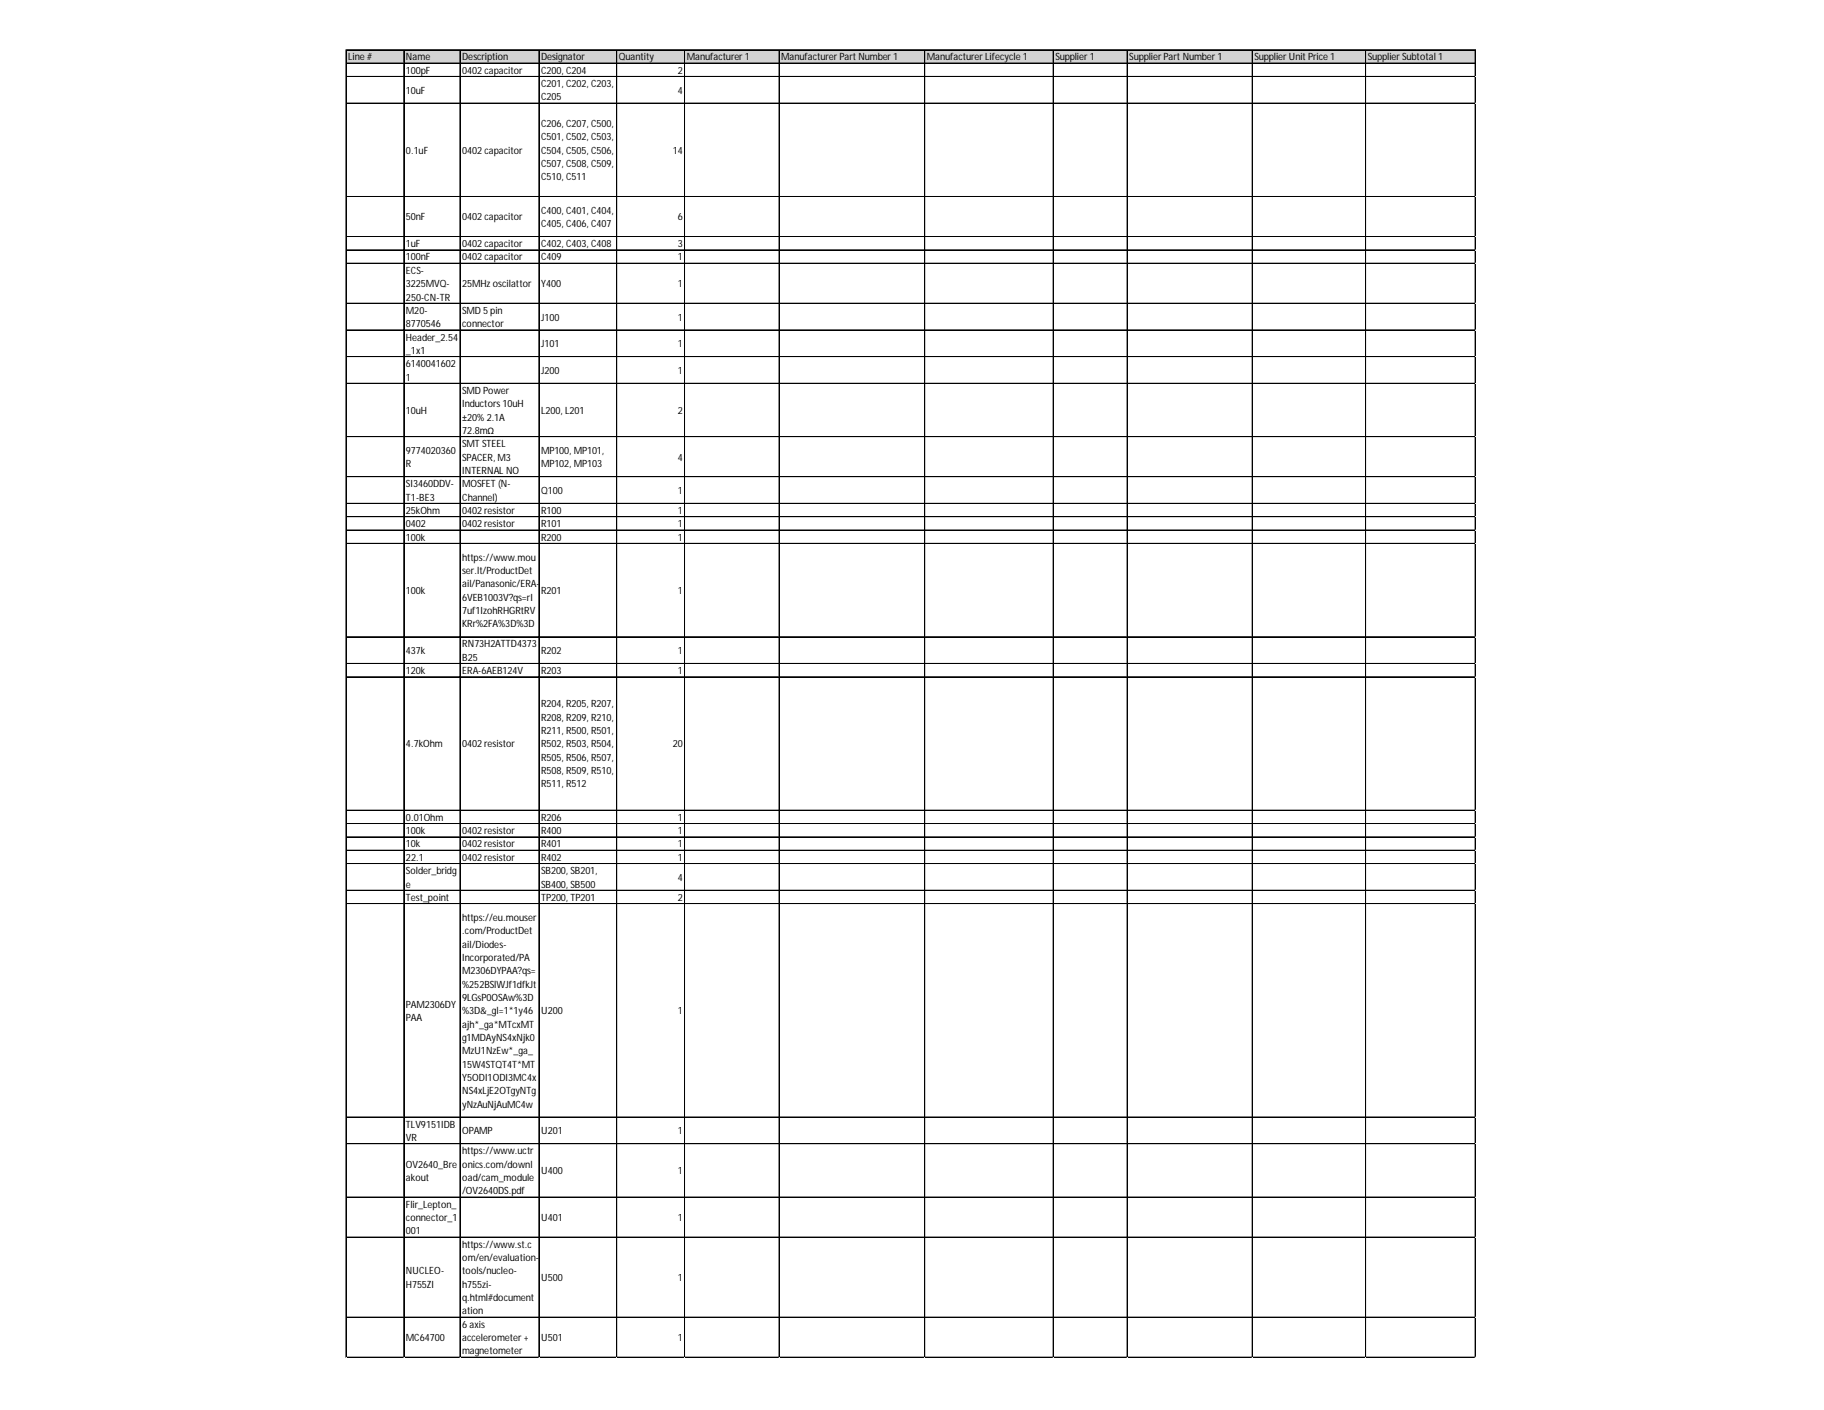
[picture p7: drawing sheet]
<svg xmlns="http://www.w3.org/2000/svg" width="279mm" height="216mm" viewBox="0 0 279 216" stroke-linecap="round" stroke-linejoin="round" font-family="sans-serif">
<defs><g id="words">
<g font-size="1.5">
<text x="53.3" y="9.2">Line #</text>
<text x="62.2" y="9.2">Name</text>
<text x="62.2" y="11.3">100pF</text>
<text x="70.8" y="9.2">Description</text>
<text x="70.8" y="11.3">0402 capacitor</text>
<text x="82.9" y="9.2">Designator</text>
<text x="82.9" y="11.3">C200, C204</text>
<text x="94.8" y="9.2">Quantity</text>
<text x="103.8" y="11.3">2</text>
<text x="105.2" y="9.2">Manufacturer 1</text>
<text x="119.7" y="9.2">Manufacturer Part Number 1</text>
<text x="142" y="9.2">Manufacturer Lifecycle 1</text>
<text x="161.7" y="9.2">Supplier 1</text>
<text x="173" y="9.2">Supplier Part Number 1</text>
<text x="192.1" y="9.2">Supplier Unit Price 1</text>
<text x="209.5" y="9.2">Supplier Subtotal 1</text>
<text x="62.2" y="14.4">10uF</text>
<text x="82.9" y="13.3">C201, C202, C203,</text>
<text x="82.9" y="15.4">C205</text>
<text x="103.8" y="14.4">4</text>
<text x="62.2" y="23.5">0.1uF</text>
<text x="70.8" y="23.5">0402 capacitor</text>
<text x="82.9" y="19.5">C206, C207, C500,</text>
<text x="82.9" y="21.5">C501, C502, C503,</text>
<text x="82.9" y="23.5">C504, C505, C506,</text>
<text x="103.1" y="23.5">14</text>
<text x="82.9" y="25.6">C507, C508, C509,</text>
<text x="82.9" y="27.6">C510, C511</text>
<text x="62.2" y="33.8">50nF</text>
<text x="70.8" y="33.8">0402 capacitor</text>
<text x="82.9" y="32.7">C400, C401, C404,</text>
<text x="82.9" y="34.8">C405, C406, C407</text>
<text x="103.8" y="33.8">6</text>
<text x="62.2" y="37.8">1uF</text>
<text x="62.2" y="39.9">100nF</text>
<text x="62.2" y="41.9">ECS-</text>
<text x="70.8" y="37.8">0402 capacitor</text>
<text x="70.8" y="39.9">0402 capacitor</text>
<text x="82.9" y="37.8">C402, C403, C408</text>
<text x="82.9" y="39.9">C409</text>
<text x="103.8" y="37.8">3</text>
<text x="103.8" y="39.9">1</text>
<text x="62.2" y="44">3225MVQ-</text>
<text x="62.2" y="46">250-CN-TR</text>
<text x="70.8" y="44">25MHz oscilattor</text>
<text x="82.9" y="44">Y400</text>
<text x="103.8" y="44">1</text>
<text x="62.2" y="48.1">M20-</text>
<text x="62.2" y="50.1">8770546</text>
<text x="62.2" y="52.1">Header_2.54</text>
<text x="70.8" y="48.1">SMD 5 pin</text>
<text x="70.8" y="50.1">connector</text>
<text x="82.9" y="49.1">J100</text>
<text x="82.9" y="53.2">J101</text>
<text x="103.8" y="49.1">1</text>
<text x="103.8" y="53.2">1</text>
<text x="62.2" y="54.2">_1x1</text>
<text x="62.2" y="56.2">6140041602</text>
<text x="62.2" y="58.3">1</text>
<text x="82.9" y="57.2">J200</text>
<text x="103.8" y="57.2">1</text>
<text x="62.2" y="63.4">10uH</text>
<text x="70.8" y="60.3">SMD Power</text>
<text x="70.8" y="62.4">Inductors 10uH</text>
<text x="70.8" y="64.4">±20% 2.1A</text>
<text x="82.9" y="63.4">L200, L201</text>
<text x="103.8" y="63.4">2</text>
<text x="62.2" y="69.5">9774020360</text>
<text x="62.2" y="71.5">R</text>
<text x="70.8" y="66.4">72.8mΩ</text>
<text x="70.8" y="68.5">SMT STEEL</text>
<text x="70.8" y="70.5">SPACER, M3</text>
<text x="82.9" y="69.5">MP100, MP101,</text>
<text x="82.9" y="71.5">MP102, MP103</text>
<text x="103.8" y="70.5">4</text>
<text x="62.2" y="74.6">SI3460DDV-</text>
<text x="62.2" y="76.7">T1-BE3</text>
<text x="70.8" y="72.6">INTERNAL NO</text>
<text x="70.8" y="74.6">MOSFET (N-</text>
<text x="70.8" y="76.7">Channel)</text>
<text x="82.9" y="75.6">Q100</text>
<text x="103.8" y="75.6">1</text>
<text x="62.2" y="78.7">25kOhm</text>
<text x="62.2" y="80.7">0402</text>
<text x="62.2" y="82.8">100k</text>
<text x="70.8" y="78.7">0402 resistor</text>
<text x="70.8" y="80.7">0402 resistor</text>
<text x="82.9" y="78.7">R100</text>
<text x="82.9" y="80.7">R101</text>
<text x="82.9" y="82.8">R200</text>
<text x="103.8" y="78.7">1</text>
<text x="103.8" y="80.7">1</text>
<text x="103.8" y="82.8">1</text>
<text x="70.8" y="85.8">https://www.mou</text>
<text x="70.8" y="87.9">ser.lt/ProductDet</text>
<text x="70.8" y="89.9">ail/Panasonic/ERA-</text>
<text x="62.2" y="91">100k</text>
<text x="70.8" y="92">6VEB1003V?qs=rI</text>
<text x="70.8" y="94">7uf1IzohRHGRtRV</text>
<text x="82.9" y="91">R201</text>
<text x="103.8" y="91">1</text>
<text x="62.2" y="100.1">437k</text>
<text x="70.8" y="96.1">KRr%2FA%3D%3D</text>
<text x="70.8" y="99.1">RN73H2ATTD4373</text>
<text x="70.8" y="101.2">B25</text>
<text x="82.9" y="100.1">R202</text>
<text x="103.8" y="100.1">1</text>
<text x="62.2" y="103.2">120k</text>
<text x="70.8" y="103.2">ERA-6AEB124V</text>
<text x="82.9" y="103.2">R203</text>
<text x="103.8" y="103.2">1</text>
<text x="82.9" y="108.3">R204, R205, R207,</text>
<text x="82.9" y="110.4">R208, R209, R210,</text>
<text x="82.9" y="112.4">R211, R500, R501,</text>
<text x="62.2" y="114.4">4.7kOhm</text>
<text x="70.8" y="114.4">0402 resistor</text>
<text x="82.9" y="114.4">R502, R503, R504,</text>
<text x="82.9" y="116.5">R505, R506, R507,</text>
<text x="82.9" y="118.5">R508, R509, R510,</text>
<text x="103.1" y="114.4">20</text>
<text x="62.2" y="125.7">0.01Ohm</text>
<text x="82.9" y="120.6">R511, R512</text>
<text x="82.9" y="125.7">R206</text>
<text x="103.8" y="125.7">1</text>
<text x="62.2" y="127.7">100k</text>
<text x="62.2" y="129.8">10k</text>
<text x="62.2" y="131.8">22.1</text>
<text x="70.8" y="127.7">0402 resistor</text>
<text x="70.8" y="129.8">0402 resistor</text>
<text x="70.8" y="131.8">0402 resistor</text>
<text x="82.9" y="127.7">R400</text>
<text x="82.9" y="129.8">R401</text>
<text x="82.9" y="131.8">R402</text>
<text x="103.8" y="127.7">1</text>
<text x="103.8" y="129.8">1</text>
<text x="103.8" y="131.8">1</text>
<text x="62.2" y="133.9">Solder_bridg</text>
<text x="62.2" y="135.9">e</text>
<text x="62.2" y="137.9">Test_point</text>
<text x="82.9" y="133.9">SB200, SB201,</text>
<text x="82.9" y="135.9">SB400, SB500</text>
<text x="82.9" y="137.9">TP200, TP201</text>
<text x="103.8" y="134.9">4</text>
<text x="103.8" y="137.9">2</text>
<text x="70.8" y="141">https://eu.mouser</text>
<text x="70.8" y="143">.com/ProductDet</text>
<text x="70.8" y="145.1">ail/Diodes-</text>
<text x="70.8" y="147.1">Incorporated/PA</text>
<text x="70.8" y="149.2">M2306DYPAA?qs=</text>
<text x="62.2" y="154.3">PAM2306DY</text>
<text x="70.8" y="151.2">%252BSlWJf1dfkJt</text>
<text x="70.8" y="153.3">9LGsP0OSAw%3D</text>
<text x="70.8" y="155.3">%3D&amp;_gl=1*1y46</text>
<text x="82.9" y="155.3">U200</text>
<text x="103.8" y="155.3">1</text>
<text x="62.2" y="156.3">PAA</text>
<text x="70.8" y="157.3">ajh*_ga*MTcxMT</text>
<text x="70.8" y="159.4">g1MDAyNS4xNjk0</text>
<text x="70.8" y="161.4">MzU1NzEw*_ga_</text>
<text x="70.8" y="163.5">15W4STQT4T*MT</text>
<text x="70.8" y="165.5">Y5ODI1ODI3MC4x</text>
<text x="70.8" y="167.6">NS4xLjE2OTgyNTg</text>
<text x="62.2" y="172.7">TLV9151IDB</text>
<text x="70.8" y="169.6">yNzAuNjAuMC4w</text>
<text x="70.8" y="173.7">OPAMP</text>
<text x="82.9" y="173.7">U201</text>
<text x="103.8" y="173.7">1</text>
<text x="62.2" y="174.7">VR</text>
<text x="62.2" y="178.8">OV2640_Bre</text>
<text x="70.8" y="176.8">https://www.uctr</text>
<text x="70.8" y="178.8">onics.com/downl</text>
<text x="82.9" y="179.8">U400</text>
<text x="103.8" y="179.8">1</text>
<text x="62.2" y="180.8">akout</text>
<text x="62.2" y="184.9">Flir_Lepton_</text>
<text x="70.8" y="180.8">oad/cam_module</text>
<text x="70.8" y="182.9">/OV2640DS.pdf</text>
<text x="62.2" y="187">connector_1</text>
<text x="62.2" y="189">001</text>
<text x="70.8" y="191.1">https://www.st.c</text>
<text x="82.9" y="187">U401</text>
<text x="103.8" y="187">1</text>
<text x="62.2" y="195.1">NUCLEO-</text>
<text x="62.2" y="197.2">H755ZI</text>
<text x="70.8" y="193.1">om/en/evaluation-</text>
<text x="70.8" y="195.1">tools/nucleo-</text>
<text x="70.8" y="197.2">h755zi-</text>
<text x="82.9" y="196.2">U500</text>
<text x="103.8" y="196.2">1</text>
<text x="70.8" y="199.2">q.html#document</text>
<text x="70.8" y="201.3">ation</text>
<text x="70.8" y="203.3">6 axis</text>
<text x="62.2" y="205.4">MC64700</text>
<text x="70.8" y="205.4">accelerometer +</text>
<text x="70.8" y="207.4">magnetometer</text>
<text x="82.9" y="205.4">U501</text>
<text x="103.8" y="205.4">1</text>
</g>
</g></defs>
<path d="M53 7.7h173.1v2h-173.1z" fill="#d3d3d3"/>
<g fill="none" stroke="#000" stroke-width=".15">
<path d="M53 7.6v200.3M53.1 7.6h172.9M53.1 7.7h172.9M53.1 9.7h172.9M53.1 11.7h172.9M53.1 15.8h172.9M61.8 7.7v200.2M61.9 7.7v200.2M70.4 7.7v200.2M70.5 7.7v200.2M82.5 7.7v200.2M82.6 7.7v200.2"/>
<path d="M94.5 7.7v200.2M104.9 7.7v200.2M119.3 7.7v200.2M119.4 7.7v200.2M141.6 7.7v200.2M141.7 7.7v200.2M161.3 7.7v200.2M161.4 7.7v200.2M172.6 7.7v200.2M172.7 7.7v200.2M191.8 7.7v200.2M209.2 7.7v200.2"/>
<path d="M226 7.7v200.2M53.1 30.1h172.9M53.1 36.2h172.9M53.1 36.3h172.9M53.1 38.3h172.9M53.1 40.3h172.9M53.1 46.4h172.9M53.1 46.5h172.9M53.1 50.5h172.9M53.1 50.6h172.9M53.1 54.6h172.9M53.1 58.7h172.9"/>
<path d="M53.1 66.9h172.9M53.1 73h172.9M53.1 77.1h172.9M53.1 79.1h172.9M53.1 79.2h172.9M53.1 81.2h172.9M53.1 83.2h172.9M53.1 97.5h172.9M53.1 101.6h172.9M53.1 103.6h172.9M53.1 103.7h172.9M53.1 124.1h172.9"/>
<path d="M53.1 126.1h172.9M53.1 128.1h172.9M53.1 128.2h172.9M53.1 130.2h172.9M53.1 132.2h172.9M53.1 132.3h172.9M53.1 136.3h172.9M53.1 136.4h172.9M53.1 138.4h172.9M53.1 171h172.9M53.1 171.1h172.9M53.1 175.1h172.9"/>
<path d="M53.1 175.2h172.9M53.1 183.3h172.9M53.1 189.4h172.9M53.1 189.5h172.9M53.1 201.7h172.9M53.1 207.8h172.9M53.1 207.9h172.9"/>
</g>
<path d="M53 207.9h.1" fill="none" stroke="#e0e0e0" stroke-width=".15"/>
<path d="M53 207.9h.1z" fill="#e0e0e0"/>
<path d="M61.8 207.9h.1" fill="none" stroke="#e0e0e0" stroke-width=".15"/>
<path d="M61.8 207.9h.1z" fill="#e0e0e0"/>
<path d="M70.4 207.9h.1" fill="none" stroke="#e0e0e0" stroke-width=".15"/>
<path d="M70.4 207.9h.1z" fill="#e0e0e0"/>
<path d="M82.5 207.9h.1" fill="none" stroke="#e0e0e0" stroke-width=".15"/>
<path d="M82.5 207.9h.1z" fill="#e0e0e0"/>
<path d="M94.5 207.9h.1" fill="none" stroke="#e0e0e0" stroke-width=".15"/>
<path d="M94.5 207.9h.1z" fill="#e0e0e0"/>
<path d="M104.9 207.9h.1" fill="none" stroke="#e0e0e0" stroke-width=".15"/>
<path d="M119.3 207.9h.1" fill="none" stroke="#e0e0e0" stroke-width=".15"/>
<path d="M119.3 207.9h.1z" fill="#e0e0e0"/>
<path d="M141.6 207.9h.1" fill="none" stroke="#e0e0e0" stroke-width=".15"/>
<path d="M141.6 207.9h.1z" fill="#e0e0e0"/>
<path d="M161.3 207.9h.1" fill="none" stroke="#e0e0e0" stroke-width=".15"/>
<path d="M161.3 207.9h.1z" fill="#e0e0e0"/>
<path d="M172.6 207.9h.1" fill="none" stroke="#e0e0e0" stroke-width=".15"/>
<path d="M172.6 207.9h.1z" fill="#e0e0e0"/>
<path d="M191.8 207.9h.1" fill="none" stroke="#e0e0e0" stroke-width=".15"/>
<path d="M191.8 207.9h.1z" fill="#e0e0e0"/>
<path d="M209.2 207.9h.1" fill="none" stroke="#e0e0e0" stroke-width=".15"/>
<path d="M209.2 207.9h.1z" fill="#e0e0e0"/>
<path d="M226 207.9h.1" fill="none" stroke="#e0e0e0" stroke-width=".15"/>
<path d="M226 11.7h.1" fill="none" stroke="#e0e0e0" stroke-width=".15"/>
<path d="M226 11.7l.1 .1z" fill="#e0e0e0"/>
<path d="M226 15.8h.1" fill="none" stroke="#e0e0e0" stroke-width=".15"/>
<path d="M226 15.8l.1 .1z" fill="#e0e0e0"/>
<path d="M226 30.1h.1" fill="none" stroke="#e0e0e0" stroke-width=".15"/>
<path d="M226 30.1l.1 .1z" fill="#e0e0e0"/>
<path d="M226 36.2h.1" fill="none" stroke="#e0e0e0" stroke-width=".15"/>
<path d="M226 36.2l.1 .1z" fill="#e0e0e0"/>
<path d="M226 38.3h.1" fill="none" stroke="#e0e0e0" stroke-width=".15"/>
<path d="M226 38.3h.1z" fill="#e0e0e0"/>
<path d="M226 40.3h.1" fill="none" stroke="#e0e0e0" stroke-width=".15"/>
<path d="M226 40.3l.1 .1z" fill="#e0e0e0"/>
<path d="M226 46.4h.1" fill="none" stroke="#e0e0e0" stroke-width=".15"/>
<path d="M226 46.4l.1 .1z" fill="#e0e0e0"/>
<path d="M226 50.5h.1" fill="none" stroke="#e0e0e0" stroke-width=".15"/>
<path d="M226 50.5l.1 .1z" fill="#e0e0e0"/>
<path d="M226 54.6h.1" fill="none" stroke="#e0e0e0" stroke-width=".15"/>
<path d="M226 54.6l.1 .1z" fill="#e0e0e0"/>
<path d="M226 58.7h.1" fill="none" stroke="#e0e0e0" stroke-width=".15"/>
<path d="M226 58.7l.1 .1z" fill="#e0e0e0"/>
<path d="M226 66.9h.1" fill="none" stroke="#e0e0e0" stroke-width=".15"/>
<path d="M226 66.9h.1z" fill="#e0e0e0"/>
<path d="M226 73h.1" fill="none" stroke="#e0e0e0" stroke-width=".15"/>
<path d="M226 73l.1 .1z" fill="#e0e0e0"/>
<path d="M226 77.1h.1" fill="none" stroke="#e0e0e0" stroke-width=".15"/>
<path d="M226 77.1l.1 .1z" fill="#e0e0e0"/>
<path d="M226 79.1h.1" fill="none" stroke="#e0e0e0" stroke-width=".15"/>
<path d="M226 79.1l.1 .1z" fill="#e0e0e0"/>
<path d="M226 81.2h.1" fill="none" stroke="#e0e0e0" stroke-width=".15"/>
<path d="M226 81.2h.1z" fill="#e0e0e0"/>
<path d="M226 83.2h.1" fill="none" stroke="#e0e0e0" stroke-width=".15"/>
<path d="M226 83.2l.1 .1z" fill="#e0e0e0"/>
<path d="M226 97.5h.1" fill="none" stroke="#e0e0e0" stroke-width=".15"/>
<path d="M226 97.5l.1 .1z" fill="#e0e0e0"/>
<path d="M226 101.6h.1" fill="none" stroke="#e0e0e0" stroke-width=".15"/>
<path d="M226 101.6l.1 .1z" fill="#e0e0e0"/>
<path d="M226 103.6h.1" fill="none" stroke="#e0e0e0" stroke-width=".15"/>
<path d="M226 103.6l.1 .1z" fill="#e0e0e0"/>
<path d="M226 124.1h.1" fill="none" stroke="#e0e0e0" stroke-width=".15"/>
<path d="M226 124.1h.1z" fill="#e0e0e0"/>
<path d="M226 126.1h.1" fill="none" stroke="#e0e0e0" stroke-width=".15"/>
<path d="M226 126.1l.1 .1z" fill="#e0e0e0"/>
<path d="M226 128.1h.1" fill="none" stroke="#e0e0e0" stroke-width=".15"/>
<path d="M226 128.1l.1 .1z" fill="#e0e0e0"/>
<path d="M226 130.2h.1" fill="none" stroke="#e0e0e0" stroke-width=".15"/>
<path d="M226 130.2l.1 .1z" fill="#e0e0e0"/>
<path d="M226 132.2h.1" fill="none" stroke="#e0e0e0" stroke-width=".15"/>
<path d="M226 132.2l.1 .1z" fill="#e0e0e0"/>
<path d="M226 136.3h.1" fill="none" stroke="#e0e0e0" stroke-width=".15"/>
<path d="M226 136.3l.1 .1z" fill="#e0e0e0"/>
<path d="M226 138.4h.1" fill="none" stroke="#e0e0e0" stroke-width=".15"/>
<path d="M226 138.4h.1z" fill="#e0e0e0"/>
<path d="M226 171h.1" fill="none" stroke="#e0e0e0" stroke-width=".15"/>
<path d="M226 171l.1 .1z" fill="#e0e0e0"/>
<path d="M226 175.1h.1" fill="none" stroke="#e0e0e0" stroke-width=".15"/>
<path d="M226 175.1l.1 .1z" fill="#e0e0e0"/>
<path d="M226 183.3h.1" fill="none" stroke="#e0e0e0" stroke-width=".15"/>
<path d="M226 183.3l.1 .1z" fill="#e0e0e0"/>
<path d="M226 189.4h.1" fill="none" stroke="#e0e0e0" stroke-width=".15"/>
<path d="M226 189.4l.1 .1z" fill="#e0e0e0"/>
<path d="M226 201.7h.1" fill="none" stroke="#e0e0e0" stroke-width=".15"/>
<path d="M226 201.7l.1 .1z" fill="#e0e0e0"/>
<path d="M226 207.8h.1" fill="none" stroke="#e0e0e0" stroke-width=".15"/>
<path d="M226 207.8l.1 .1z" fill="#e0e0e0"/>
<use href="#words"/>
</svg>
